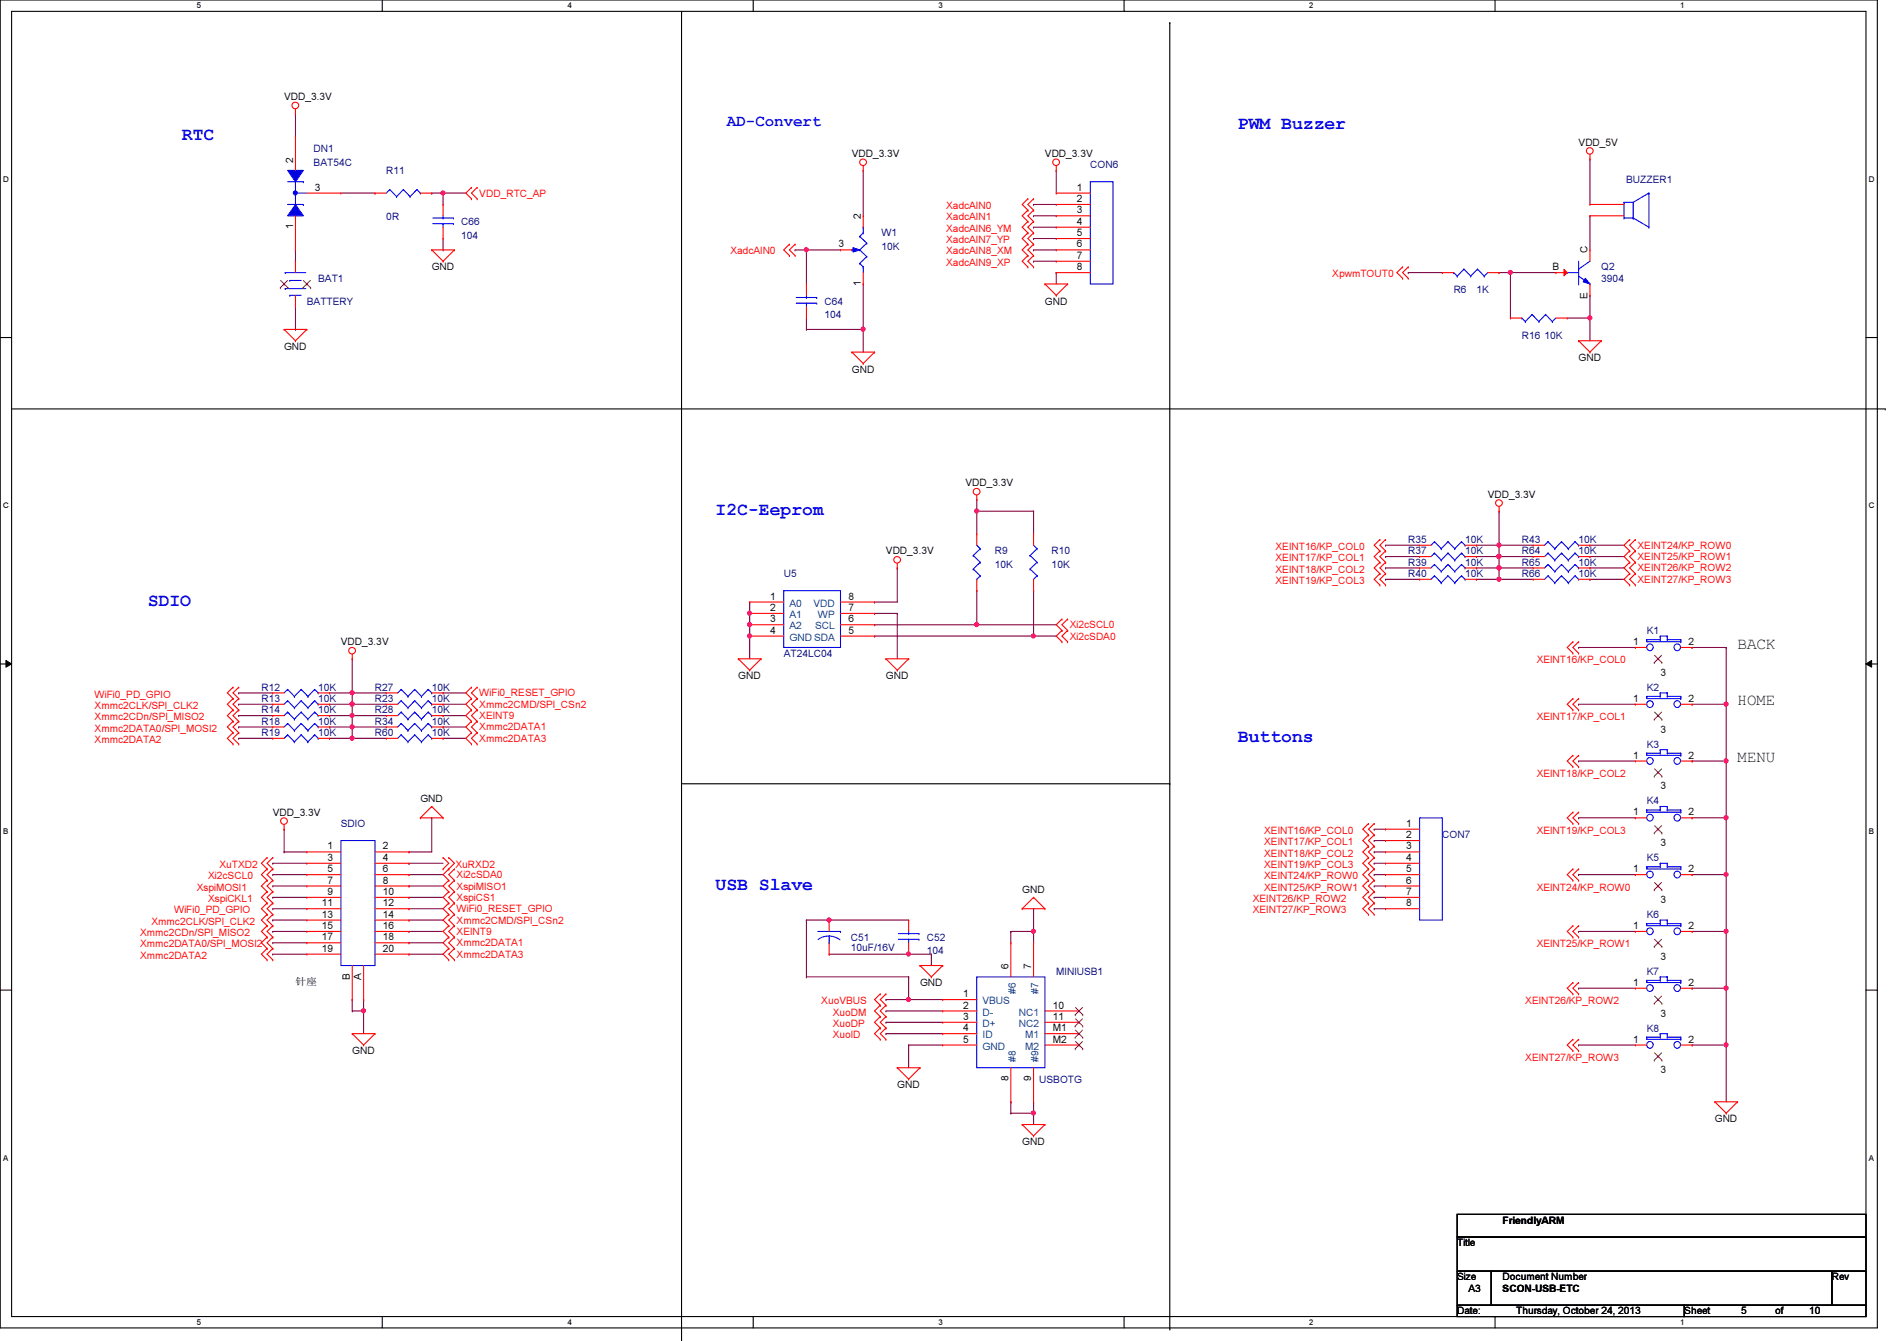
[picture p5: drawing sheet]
<svg xmlns="http://www.w3.org/2000/svg" width="297mm" height="210mm" viewBox="0 0 297 210" stroke-linecap="round" stroke-linejoin="round" font-family="sans-serif">
<defs><g id="words">
<g font-size="2.8" fill="#00f">
<text x="28.5" y="21.9">RTC</text>
<text x="193.8" y="20.2">PWM Buzzer</text>
<text x="112.1" y="80.6">I2C-Eeprom</text>
<text x="23.2" y="94.8">SDIO</text>
<text x="193.8" y="116.2">Buttons</text>
<text x="112.1" y="139.3">USB Slave</text>
</g>
<text font-size="2.5" fill="#00f" x="113.8" y="19.8">AD-Convert</text>
<g font-size="2.5">
<text x="272.1" y="101.5">BACK</text>
<text x="272.1" y="110.4">HOME</text>
<text x="272.1" y="119.3">MENU</text>
</g>
<g font-size="1.6">
<text x="44.5" y="15.7">VDD_3.3V</text>
<text x="247.2" y="22.8">VDD_5V</text>
<text x="45.9" y="25.4" transform="rotate(-90 45.9 25.4)">2</text>
<text x="49.3" y="29.8">3</text>
<text x="133.4" y="24.6">VDD_3.3V</text>
<text x="163.6" y="24.6">VDD_3.3V</text>
<text x="168.6" y="29.8">1</text>
<text x="45.9" y="35.9" transform="rotate(-90 45.9 35.9)">1</text>
<text x="134.8" y="34.3" transform="rotate(-90 134.8 34.3)">2</text>
<text x="168.6" y="31.6">2</text>
<text x="168.6" y="33.4">3</text>
<text x="168.6" y="35.2">4</text>
<text x="131.3" y="38.7">3</text>
<text x="168.6" y="37">5</text>
<text x="168.6" y="38.7">6</text>
<text x="168.6" y="40.5">7</text>
<text x="248.6" y="39.7" transform="rotate(-90 248.6 39.7)">C</text>
<text x="67.6" y="42.3">GND</text>
<text x="134.8" y="44.8" transform="rotate(-90 134.8 44.8)">1</text>
<text x="163.6" y="47.7">GND</text>
<text x="168.6" y="42.3">8</text>
<text x="243.1" y="42.3">B</text>
<text x="248.6" y="46.8" transform="rotate(-90 248.6 46.8)">E</text>
<text x="44.5" y="54.8">GND</text>
<text x="133.4" y="58.3">GND</text>
<text x="247.2" y="56.6">GND</text>
<text x="151.2" y="76.1">VDD_3.3V</text>
<text x="233" y="77.9">VDD_3.3V</text>
<text x="138.7" y="86.8">VDD_3.3V</text>
<text x="120.6" y="93.9">1</text>
<text x="120.6" y="95.6">2</text>
<text x="132.8" y="95.6">7</text>
<text x="132.8" y="93.9">8</text>
<text x="53.4" y="101">VDD_3.3V</text>
<text x="120.6" y="97.4">3</text>
<text x="120.6" y="99.2">4</text>
<text x="132.8" y="99.2">5</text>
<text x="132.8" y="97.4">6</text>
<text x="255.7" y="101">1</text>
<text x="264.4" y="101">2</text>
<text x="115.6" y="106.3">GND</text>
<text x="138.7" y="106.3">GND</text>
<text x="260" y="105.8">3</text>
<text x="255.7" y="109.9">1</text>
<text x="264.4" y="109.9">2</text>
<text x="255.7" y="118.7">1</text>
<text x="260" y="114.7">3</text>
<text x="264.4" y="118.7">2</text>
<text x="65.8" y="125.6">GND</text>
<text x="260" y="123.6">3</text>
<text x="42.7" y="127.7">VDD_3.3V</text>
<text x="220.2" y="129.4">1</text>
<text x="220.2" y="131.2">2</text>
<text x="255.7" y="127.6">1</text>
<text x="264.4" y="127.6">2</text>
<text x="51.3" y="133">1</text>
<text x="51.3" y="134.7">3</text>
<text x="51.3" y="136.5">5</text>
<text x="59.9" y="133">2</text>
<text x="59.9" y="134.7">4</text>
<text x="59.9" y="136.5">6</text>
<text x="220.2" y="133">3</text>
<text x="220.2" y="134.7">4</text>
<text x="220.2" y="136.5">5</text>
<text x="255.7" y="136.5">1</text>
<text x="260" y="132.5">3</text>
<text x="264.4" y="136.5">2</text>
<text x="50.4" y="141.9">11</text>
<text x="50.4" y="143.6">13</text>
<text x="51.3" y="138.3">7</text>
<text x="51.3" y="140.1">9</text>
<text x="59.9" y="138.3">8</text>
<text x="59.9" y="140.1">10</text>
<text x="59.9" y="141.9">12</text>
<text x="59.9" y="143.6">14</text>
<text x="160.1" y="139.8">GND</text>
<text x="220.2" y="138.3">6</text>
<text x="220.2" y="140.1">7</text>
<text x="220.2" y="141.9">8</text>
<text x="260" y="141.4">3</text>
<text x="50.4" y="145.4">15</text>
<text x="50.4" y="147.2">17</text>
<text x="50.4" y="149">19</text>
<text x="59.9" y="145.4">16</text>
<text x="59.9" y="147.2">18</text>
<text x="59.9" y="149">20</text>
<text x="255.7" y="145.4">1</text>
<text x="264.4" y="145.4">2</text>
<text x="46.3" y="154.1">针针</text>
<text x="54.8" y="153.5" transform="rotate(-90 54.8 153.5)">B</text>
<text x="56.6" y="153.5" transform="rotate(-90 56.6 153.5)">A</text>
<text x="144.1" y="154.3">GND</text>
<text x="157.9" y="151.7" transform="rotate(-90 157.9 151.7)">6</text>
<text x="161.5" y="151.7" transform="rotate(-90 161.5 151.7)">7</text>
<text x="255.7" y="154.3">1</text>
<text x="260" y="150.2">3</text>
<text x="264.4" y="154.3">2</text>
<text x="150.8" y="156.1">1</text>
<text x="150.8" y="157.9">2</text>
<text x="150.8" y="159.6">3</text>
<text x="150.8" y="161.4">4</text>
<text x="164.8" y="157.9">10</text>
<text x="164.8" y="159.6">11</text>
<text x="164.8" y="161.4">M1</text>
<text x="260" y="159.1">3</text>
<text x="55.2" y="165">GND</text>
<text x="150.8" y="163.2">5</text>
<text x="164.8" y="163.2">M2</text>
<text x="255.7" y="163.2">1</text>
<text x="264.4" y="163.2">2</text>
<text x="140.5" y="170.3">GND</text>
<text x="157.9" y="169.2" transform="rotate(-90 157.9 169.2)">8</text>
<text x="161.5" y="169.2" transform="rotate(-90 161.5 169.2)">9</text>
<text x="260" y="168">3</text>
<text x="160.1" y="179.2">GND</text>
<text x="268.5" y="175.7">GND</text>
<text x="235.3" y="191.6">FriendlyARM</text>
<text x="228.2" y="195.1">Title</text>
<text x="228.2" y="200.4">Size</text>
<text x="230" y="202.2">A3</text>
<text x="235.3" y="202.2">SCON-USB-ETC</text>
<text x="235.3" y="200.4">Document Number</text>
<text x="286.8" y="200.4">Rev</text>
<text x="228.2" y="205.7">Date:</text>
<text x="237.4" y="205.7">Thursday, October 24, 2013</text>
<text x="263.7" y="205.7">Sheet</text>
<text x="272.6" y="205.7">5</text>
<text x="278" y="205.7">of</text>
<text x="283.3" y="205.7">10</text>
</g>
<g font-size="1.6" fill="#000080">
<text x="49.1" y="23.8">DN1</text>
<text x="49.1" y="26">BAT54C</text>
<text x="60.5" y="27.2">R11</text>
<text x="170.7" y="26.3">CON6</text>
<text x="254.6" y="28.7">BUZZER1</text>
<text x="60.5" y="34.5">0R</text>
<text x="72.2" y="35.2">C66</text>
<text x="72.2" y="37.3">104</text>
<text x="138" y="37">W1</text>
<text x="138" y="39.1">10K</text>
<text x="48" y="47.7">BATTERY</text>
<text x="49.8" y="44.1">BAT1</text>
<text x="129.1" y="47.7">C64</text>
<text x="227.6" y="45.9">R6</text>
<text x="231.2" y="45.9">1K</text>
<text x="250.7" y="42.3">Q2</text>
<text x="250.7" y="44.1">3904</text>
<text x="129.1" y="49.8">104</text>
<text x="238.3" y="53">R16 10K</text>
<text x="155.8" y="86.8">R9</text>
<text x="155.8" y="88.9">10K</text>
<text x="164.7" y="86.8">R10</text>
<text x="164.7" y="88.9">10K</text>
<text x="220.5" y="86.8">R37</text>
<text x="220.5" y="88.6">R39</text>
<text x="220.5" y="85">R35</text>
<text x="229.4" y="86.8">10K</text>
<text x="229.4" y="88.6">10K</text>
<text x="229.4" y="85">10K</text>
<text x="238.3" y="88.6">R65</text>
<text x="238.3" y="85">R43</text>
<text x="238.3" y="86.8">R64</text>
<text x="247.2" y="88.6">10K</text>
<text x="247.2" y="85">10K</text>
<text x="247.2" y="86.8">10K</text>
<text x="122.7" y="90.3">U5</text>
<text x="220.5" y="90.3">R40</text>
<text x="229.4" y="90.3">10K</text>
<text x="238.3" y="90.3">R66</text>
<text x="247.2" y="90.3">10K</text>
<text x="257.8" y="99.2">K1</text>
<text x="122.7" y="102.8">AT24LC04</text>
<text x="40.9" y="108.1">R12</text>
<text x="40.9" y="113.5">R18</text>
<text x="40.9" y="111.7">R14</text>
<text x="40.9" y="109.9">R13</text>
<text x="49.8" y="108.1">10K</text>
<text x="49.8" y="113.5">10K</text>
<text x="49.8" y="111.7">10K</text>
<text x="49.8" y="109.9">10K</text>
<text x="58.7" y="113.5">R34</text>
<text x="58.7" y="111.7">R28</text>
<text x="58.7" y="108.1">R27</text>
<text x="58.7" y="109.9">R23</text>
<text x="67.6" y="113.5">10K</text>
<text x="67.6" y="111.7">10K</text>
<text x="67.6" y="108.1">10K</text>
<text x="67.6" y="109.9">10K</text>
<text x="257.8" y="108.1">K2</text>
<text x="40.9" y="115.2">R19</text>
<text x="49.8" y="115.2">10K</text>
<text x="58.7" y="115.2">R60</text>
<text x="67.6" y="115.2">10K</text>
<text x="257.8" y="117">K3</text>
<text x="257.8" y="125.9">K4</text>
<text x="53.4" y="129.5">SDIO</text>
<text x="225.8" y="131.2">CON7</text>
<text x="257.8" y="134.8">K5</text>
<text x="257.8" y="143.7">K6</text>
<text x="133.2" y="147.2">C51</text>
<text x="133.2" y="148.8">10uF/16V</text>
<text x="145.1" y="147.2">C52</text>
<text x="145.1" y="149.4">104</text>
<text x="165.4" y="152.6">MINIUSB1</text>
<text x="257.8" y="152.6">K7</text>
<text x="257.8" y="161.5">K8</text>
<text x="162.7" y="169.5">USBOTG</text>
</g>
<g font-size="1.6" fill="#f00">
<text x="75.1" y="30.8">VDD_RTC_AP</text>
<text x="148.2" y="32.7">XadcAIN0</text>
<text x="148.2" y="34.5">XadcAIN1</text>
<text x="114.4" y="39.8">XadcAIN0</text>
<text x="148.2" y="36.3">XadcAIN6_YM</text>
<text x="148.2" y="38.1">XadcAIN7_YP</text>
<text x="148.2" y="39.8">XadcAIN8_XM</text>
<text x="148.2" y="41.6">XadcAIN9_XP</text>
<text x="208.6" y="43.4">XpwmTOUT0</text>
<text x="199.7" y="86.1">XEINT16/KP_COL0</text>
<text x="199.7" y="87.8">XEINT17/KP_COL1</text>
<text x="199.7" y="89.6">XEINT18/KP_COL2</text>
<text x="256.4" y="85.9">XEINT24/KP_ROW0</text>
<text x="256.4" y="87.7">XEINT25/KP_ROW1</text>
<text x="256.4" y="89.5">XEINT26/KP_ROW2</text>
<text x="199.7" y="91.4">XEINT19/KP_COL3</text>
<text x="256.4" y="91.2">XEINT27/KP_ROW3</text>
<text x="167.5" y="98.3">Xi2cSCL0</text>
<text x="167.5" y="100.1">Xi2cSDA0</text>
<text x="240.6" y="103.8">XEINT16/KP_COL0</text>
<text x="14.8" y="109.2">WiFi0_PD_GPIO</text>
<text x="14.8" y="111">Xmmc2CLK/SPI_CLK2</text>
<text x="14.8" y="112.7">Xmmc2CDn/SPI_MISO2</text>
<text x="75.1" y="109">WiFi0_RESET_GPIO</text>
<text x="75.1" y="110.8">Xmmc2CMD/SPI_CSn2</text>
<text x="75.1" y="112.6">XEINT9</text>
<text x="240.6" y="112.7">XEINT17/KP_COL1</text>
<text x="14.8" y="114.5">Xmmc2DATA0/SPI_MOSI2</text>
<text x="14.8" y="116.3">Xmmc2DATA2</text>
<text x="75.1" y="114.3">Xmmc2DATA1</text>
<text x="75.1" y="116.1">Xmmc2DATA3</text>
<text x="240.6" y="121.6">XEINT18/KP_COL2</text>
<text x="197.9" y="130.5">XEINT16/KP_COL0</text>
<text x="240.6" y="130.5">XEINT19/KP_COL3</text>
<text x="32.6" y="137.6">Xi2cSCL0</text>
<text x="34.4" y="135.8">XuTXD2</text>
<text x="71.3" y="135.8">XuRXD2</text>
<text x="71.5" y="137.5">Xi2cSDA0</text>
<text x="197.9" y="132.3">XEINT17/KP_COL1</text>
<text x="197.9" y="135.8">XEINT19/KP_COL3</text>
<text x="197.9" y="137.6">XEINT24/KP_ROW0</text>
<text x="197.9" y="134.1">XEINT18/KP_COL2</text>
<text x="27.3" y="143">WiFi0_PD_GPIO</text>
<text x="30.8" y="139.4">XspiMOSI1</text>
<text x="32.6" y="141.2">XspiCKL1</text>
<text x="71.5" y="139.2">XspiMISO1</text>
<text x="71.5" y="141">XspiCS1</text>
<text x="71.5" y="142.8">WiFi0_RESET_GPIO</text>
<text x="196.2" y="141.2">XEINT26/KP_ROW2</text>
<text x="196.2" y="143">XEINT27/KP_ROW3</text>
<text x="197.9" y="139.4">XEINT25/KP_ROW1</text>
<text x="240.6" y="139.4">XEINT24/KP_ROW0</text>
<text x="21.9" y="146.5">Xmmc2CDn/SPI_MISO2</text>
<text x="21.9" y="148.3">Xmmc2DATA0/SPI_MOSI2</text>
<text x="23.7" y="144.7">Xmmc2CLK/SPI_CLK2</text>
<text x="71.5" y="144.6">Xmmc2CMD/SPI_CSn2</text>
<text x="71.5" y="146.3">XEINT9</text>
<text x="71.5" y="148.1">Xmmc2DATA1</text>
<text x="71.5" y="149.9">Xmmc2DATA3</text>
<text x="240.6" y="148.3">XEINT25/KP_ROW1</text>
<text x="21.9" y="150.1">Xmmc2DATA2</text>
<text x="128.6" y="157.2">XuoVBUS</text>
<text x="130.4" y="159">XuoDM</text>
<text x="130.4" y="160.7">XuoDP</text>
<text x="238.8" y="157.2">XEINT26/KP_ROW2</text>
<text x="130.4" y="162.5">XuoID</text>
<text x="238.8" y="166.1">XEINT27/KP_ROW3</text>
</g>
<g font-size="1.6" fill="#004080">
<text x="123.6" y="95">A0</text>
<text x="127.4" y="95">VDD</text>
<text x="123.6" y="96.7">A1</text>
<text x="123.6" y="98.5">A2</text>
<text x="123.6" y="100.3">GND SDA</text>
<text x="127.6" y="98.5">SCL</text>
<text x="128.1" y="96.7">WP</text>
<text x="159" y="155.6" transform="rotate(-90 159 155.6)">#6</text>
<text x="162.6" y="155.6" transform="rotate(-90 162.6 155.6)">#7</text>
<text x="153.8" y="157.2">VBUS</text>
<text x="153.8" y="159">D-</text>
<text x="153.8" y="160.7">D+</text>
<text x="159.6" y="159">NC1</text>
<text x="159.6" y="160.7">NC2</text>
<text x="153.8" y="162.5">ID</text>
<text x="153.8" y="164.3">GND</text>
<text x="159" y="166.2" transform="rotate(-90 159 166.2)">#8</text>
<text x="160.5" y="162.5">M1</text>
<text x="160.5" y="164.3">M2</text>
<text x="162.6" y="166.2" transform="rotate(-90 162.6 166.2)">#9</text>
</g>
<g font-size="1.3">
<text x="30.8" y="1.3">5</text>
<text x="88.9" y="1.3">4</text>
<text x="146.9" y="1.3">3</text>
<text x="205" y="1.3">2</text>
<text x="263.1" y="1.3">1</text>
<text x=".5" y="28.4">D</text>
<text x="292.6" y="28.4">D</text>
<text x=".5" y="79.5">C</text>
<text x="292.6" y="79.5">C</text>
<text x=".5" y="130.6">B</text>
<text x="292.6" y="130.6">B</text>
<text x=".5" y="181.7">A</text>
<text x="292.6" y="181.7">A</text>
<text x="30.8" y="207.4">5</text>
<text x="88.9" y="207.4">4</text>
<text x="146.9" y="207.4">3</text>
<text x="205" y="207.4">2</text>
<text x="263.1" y="207.4">1</text>
</g>
</g></defs>
<path d="M0 0h294v207.9h-294zM1.8 1.8h290.4v204.3h-290.4z" fill="none" stroke="#000" stroke-width=".17"/>
<g fill="#fff">
<path d="M30.8 .2h.7v1.4h-.7z"/>
<path d="M30.8 206.2h.7v1.4h-.7z"/>
</g>
<path d="M59.9 0v1.8M59.9 206.1v1.8" fill="none" stroke="#000" stroke-width=".17"/>
<g fill="#fff">
<path d="M88.9 .2h.6v1.4h-.6z"/>
<path d="M88.9 206.2h.6v1.4h-.6z"/>
</g>
<path d="M117.9 0v1.8M117.9 206.1v1.8" fill="none" stroke="#000" stroke-width=".17"/>
<g fill="#fff">
<path d="M146.9 .2h.7v1.4h-.7z"/>
<path d="M146.9 206.2h.7v1.4h-.7z"/>
</g>
<path d="M176 0v1.8M176 206.1v1.8" fill="none" stroke="#000" stroke-width=".17"/>
<g fill="#fff">
<path d="M205 .2h.7v1.4h-.7z"/>
<path d="M205 206.2h.7v1.4h-.7z"/>
</g>
<path d="M234.1 0v1.8M234.1 206.1v1.8" fill="none" stroke="#000" stroke-width=".17"/>
<g fill="#fff">
<path d="M263.1 .2h.7v1.4h-.7z"/>
<path d="M263.1 206.2h.7v1.4h-.7z"/>
<path d="M.5 27.3h.9v1.4h-.9z"/>
<path d="M292.6 27.3h.9v1.4h-.9z"/>
<path d="M.5 78.4h.9v1.4h-.9z"/>
<path d="M292.6 78.4h.9v1.4h-.9z"/>
</g>
<path d="M0 52.8h1.8M292.2 52.8h1.8" fill="none" stroke="#000" stroke-width=".17"/>
<g fill="#fff">
<path d="M.5 129.5h.8v1.4h-.8z"/>
<path d="M292.6 129.5h.9v1.4h-.9z"/>
</g>
<path d="M0 103.9h1.8M292.2 103.9h1.8" fill="none" stroke="#000" stroke-width=".17"/>
<path d="M.9 103.4l.9 .5-.9 .5zM292.2 103.9l.9-.5v1z" fill="#000"/>
<path d="M.9 103.4l.9 .5-.9 .5zM292.2 103.9l.9-.5v1z" fill="none" stroke="#000" stroke-width=".16"/>
<g fill="#fff">
<path d="M.5 180.5h.8v1.4h-.8z"/>
<path d="M292.6 180.5h.9v1.4h-.9z"/>
</g>
<path d="M106.7 1.8h.1M106.7 1.8v208M183.2 3.6h.1M183.2 3.6v204.4M1.8 64h293.4M295.2 64h.1M106.7 122.7h76.5M183.2 122.7h.1M0 155h1.8M292.2 155h1.8M106.7 209.8h.1M183.2 208h.1" fill="none" stroke="#000" stroke-width=".17"/>
<path d="M135.2 26.7h.1M135.2 26.7v7.1M135.2 51.6h.1M135.2 51.6v3.5" fill="none" stroke="#800040" stroke-width=".17"/>
<circle cx="135.1" cy="51.5" r=".32" fill="#f0f"/>
<circle cx="135.1" cy="51.5" r=".32" fill="none" stroke="#f0f" stroke-width=".17"/>
<path d="M126.3 39.1h.1M126.3 39.1h5.3" fill="none" stroke="#800040" stroke-width=".17"/>
<circle cx="126.3" cy="39.1" r=".32" fill="#f0f"/>
<circle cx="126.3" cy="39.1" r=".32" fill="none" stroke="#f0f" stroke-width=".17"/>
<path d="M236.5 42.7h.1M236.5 42.7h7.1" fill="none" stroke="#800040" stroke-width=".17"/>
<circle cx="236.5" cy="42.6" r=".32" fill="#f0f"/>
<circle cx="236.5" cy="42.6" r=".32" fill="none" stroke="#f0f" stroke-width=".17"/>
<path d="M220.5 42.7h.1M220.5 42.7h5.3M249 49.8h.1M249 49.8v3.5" fill="none" stroke="#800040" stroke-width=".17"/>
<circle cx="248.9" cy="49.8" r=".32" fill="#f0f"/>
<circle cx="248.9" cy="49.8" r=".32" fill="none" stroke="#f0f" stroke-width=".17"/>
<path d="M152.9 80h.1M152.9 80v3.6M152.9 80h8.9" fill="none" stroke="#800040" stroke-width=".17"/>
<circle cx="152.9" cy="80" r=".32" fill="#f0f"/>
<circle cx="152.9" cy="80" r=".32" fill="none" stroke="#f0f" stroke-width=".17"/>
<path d="M117.4 94.2h.1M117.4 99.6h.1M117.4 94.2v1.8M117.4 99.6v3.5M136.9 94.2h.1M140.5 88.9h.1M140.5 88.9v5.3h-3.6M161.8 80h.1M161.8 80v3.6" fill="none" stroke="#800040" stroke-width=".17"/>
<circle cx="117.4" cy="99.5" r=".32" fill="#f0f"/>
<circle cx="117.4" cy="99.5" r=".32" fill="none" stroke="#f0f" stroke-width=".17"/>
<path d="M152.9 97.8h.1M152.9 92.5h.1M152.9 97.8h12.5M152.9 92.5v5.3" fill="none" stroke="#800040" stroke-width=".17"/>
<circle cx="152.9" cy="97.8" r=".32" fill="#f0f"/>
<circle cx="152.9" cy="97.8" r=".32" fill="none" stroke="#f0f" stroke-width=".17"/>
<path d="M161.8 99.6h.1M161.8 99.6h3.6" fill="none" stroke="#800040" stroke-width=".17"/>
<circle cx="161.8" cy="99.5" r=".32" fill="#f0f"/>
<circle cx="161.8" cy="99.5" r=".32" fill="none" stroke="#f0f" stroke-width=".17"/>
<path d="M152.9 78.2h.1M152.9 78.2v1.8M117.4 97.8h.1M117.4 97.8v1.8M136.9 96h.1M136.9 99.6h.1M136.9 96h3.6M140.5 96h.1M140.5 96v7.1M161.8 92.5h.1M161.8 92.5v7.1h-24.9" fill="none" stroke="#800040" stroke-width=".17"/>
<circle cx="117.4" cy="97.8" r=".32" fill="#f0f"/>
<circle cx="117.4" cy="97.8" r=".32" fill="none" stroke="#f0f" stroke-width=".17"/>
<path d="M69.4 30.2h.1M69.4 30.2h3.5M46.3 51.6h.1M46.3 48v3.6M158.3 174.2h.1M158.3 174.2h3.5" fill="none" stroke="#800040" stroke-width=".17"/>
<circle cx="161.8" cy="174.2" r=".32" fill="#f0f"/>
<circle cx="161.8" cy="174.2" r=".32" fill="none" stroke="#f0f" stroke-width=".17"/>
<path d="M161.8 145.8h.1M161.8 145.8v1.8M161.8 174.2h.1M161.8 174.2v1.8" fill="none" stroke="#800040" stroke-width=".17"/>
<circle cx="161.8" cy="145.8" r=".32" fill="#f0f"/>
<circle cx="161.8" cy="145.8" r=".32" fill="none" stroke="#f0f" stroke-width=".17"/>
<path d="M142.3 156.5h.1M142.3 156.5h5.3M158.3 145.8h.1M158.3 145.8v1.8M158.3 145.8h3.5" fill="none" stroke="#800040" stroke-width=".17"/>
<circle cx="142.3" cy="156.4" r=".32" fill="#f0f"/>
<circle cx="142.3" cy="156.4" r=".32" fill="none" stroke="#f0f" stroke-width=".17"/>
<path d="M126.3 152.9h.1M126.3 144h.1M126.3 152.9h16M126.3 144v8.9M129.8 144h.1M129.8 144h12.5M138.7 156.5h.1M142.3 152.9h.1M142.3 152.9v3.6h-3.6" fill="none" stroke="#800040" stroke-width=".17"/>
<circle cx="129.8" cy="144" r=".32" fill="#f0f"/>
<circle cx="129.8" cy="144" r=".32" fill="none" stroke="#f0f" stroke-width=".17"/>
<path d="M142.3 149.4h.1M142.3 149.4h3.5" fill="none" stroke="#800040" stroke-width=".17"/>
<circle cx="142.3" cy="149.3" r=".32" fill="#f0f"/>
<circle cx="142.3" cy="149.3" r=".32" fill="none" stroke="#f0f" stroke-width=".17"/>
<g fill="none" stroke="#800040" stroke-width=".17">
<path d="M55.2 108.5h.1M55.2 108.5v1.7M126.3 144h.1M126.3 144h3.5M129.8 149.4h.1M129.8 149.4h12.5M138.7 158.2h.1M138.7 158.2h8.9M145.8 149.4h.1M145.8 149.4v1.7M138.7 160h.1M138.7 161.8h.1"/>
<path d="M138.7 160h8.9M138.7 161.8h8.9M142.3 163.6h.1M142.3 163.6h5.3M142.3 163.6v3.5"/>
</g>
<circle cx="55.1" cy="110.2" r=".32" fill="#f0f"/>
<circle cx="55.1" cy="110.2" r=".32" fill="none" stroke="#f0f" stroke-width=".17"/>
<circle cx="55.1" cy="108.4" r=".32" fill="#f0f"/>
<circle cx="55.1" cy="108.4" r=".32" fill="none" stroke="#f0f" stroke-width=".17"/>
<path d="M51.6 115.6h.1M51.6 110.2h.1M51.6 110.2h3.6M55.2 108.5h.1M55.2 112h.1M55.2 113.8h.1M55.2 113.8v1.8h-3.6M55.2 108.5h5.3M55.2 112h5.3M55.2 113.8h5.3" fill="none" stroke="#800040" stroke-width=".17"/>
<circle cx="55.1" cy="113.8" r=".32" fill="#f0f"/>
<circle cx="55.1" cy="113.8" r=".32" fill="none" stroke="#f0f" stroke-width=".17"/>
<path d="M55.2 110.2h.1M55.2 115.6h.1M55.2 110.2h5.3M55.2 115.6h5.3" fill="none" stroke="#800040" stroke-width=".17"/>
<circle cx="55.1" cy="115.5" r=".32" fill="#f0f"/>
<circle cx="55.1" cy="115.5" r=".32" fill="none" stroke="#f0f" stroke-width=".17"/>
<path d="M55.2 110.2h.1M55.2 110.2v1.8M69.4 108.5h.1M69.4 110.2h.1M69.4 112h.1M69.4 113.8h.1M69.4 115.6h.1M69.4 108.5h3.5M69.4 110.2h3.5M69.4 112h3.5M69.4 113.8h3.5M69.4 115.6h3.5" fill="none" stroke="#800040" stroke-width=".17"/>
<circle cx="55.1" cy="110.2" r=".32" fill="#f0f"/>
<circle cx="55.1" cy="110.2" r=".32" fill="none" stroke="#f0f" stroke-width=".17"/>
<path d="M51.6 112h.1M51.6 112h3.6M55.2 112h.1M55.2 112v1.8" fill="none" stroke="#800040" stroke-width=".17"/>
<circle cx="55.1" cy="112" r=".32" fill="#f0f"/>
<circle cx="55.1" cy="112" r=".32" fill="none" stroke="#f0f" stroke-width=".17"/>
<g fill="none" stroke="#800040" stroke-width=".17">
<path d="M234.7 85.3h.1M234.7 87.1h.1M234.7 85.3h5.4M234.7 87.1h5.4M37.4 108.5h.1M37.4 110.2h.1M37.4 112h.1M37.4 113.8h.1M37.4 115.6h.1M37.4 113.8h5.3M37.4 108.5h5.3M37.4 110.2h5.3"/>
<path d="M37.4 112h5.3M37.4 115.6h5.3M51.6 113.8h.1M51.6 113.8h3.6M42.7 136.9h.1M42.7 138.7h.1M42.7 136.9h5.3M42.7 138.7h5.3M44.5 133.3h.1M44.5 129.8h.1M44.5 133.3h3.5M44.5 129.8v3.5"/>
<path d="M64 133.3h.1M64 136.9h.1M64 138.7h.1M64 136.9h5.4M64 138.7h5.4M67.6 128h.1M67.6 128v5.3h-3.6M215.2 129.8h.1M215.2 131.6h.1M215.2 133.3h.1M215.2 135.1h.1M215.2 136.9h.1"/>
<path d="M215.2 138.7h.1M215.2 133.3h1.8M215.2 136.9h1.8M215.2 138.7h1.8M215.2 129.8h1.8M215.2 131.6h1.8M215.2 135.1h1.8M42.7 140.5h.1M42.7 142.2h.1M42.7 144h.1M42.7 145.8h.1M42.7 147.6h.1"/>
<path d="M42.7 149.4h.1M42.7 140.5h5.3M42.7 142.2h5.3M42.7 144h5.3M42.7 145.8h5.3M42.7 147.6h5.3M42.7 149.4h5.3M64 140.5h.1M64 142.2h.1M64 144h.1M64 145.8h.1M64 147.6h.1"/>
<path d="M64 149.4h.1M64 140.5h5.4M64 142.2h5.4M64 144h5.4M64 145.8h5.4M64 147.6h5.4M64 149.4h5.4M215.2 140.5h.1M215.2 142.2h.1M215.2 140.5h1.8M215.2 142.2h1.8"/>
</g>
<circle cx="234.7" cy="87.1" r=".32" fill="#f0f"/>
<circle cx="234.7" cy="87.1" r=".32" fill="none" stroke="#f0f" stroke-width=".17"/>
<path d="M231.2 88.9h.1M234.7 90.7h.1M234.7 87.1h.1M234.7 87.1v1.8h-3.5M234.7 90.7h5.4" fill="none" stroke="#800040" stroke-width=".17"/>
<circle cx="234.7" cy="88.9" r=".32" fill="#f0f"/>
<circle cx="234.7" cy="88.9" r=".32" fill="none" stroke="#f0f" stroke-width=".17"/>
<path d="M234.7 88.9h.1M234.7 88.9h5.4M234.7 88.9v1.8" fill="none" stroke="#800040" stroke-width=".17"/>
<circle cx="234.7" cy="90.7" r=".32" fill="#f0f"/>
<circle cx="234.7" cy="90.7" r=".32" fill="none" stroke="#f0f" stroke-width=".17"/>
<circle cx="234.7" cy="88.9" r=".32" fill="#f0f"/>
<circle cx="234.7" cy="88.9" r=".32" fill="none" stroke="#f0f" stroke-width=".17"/>
<path d="M234.7 85.3h.1M234.7 85.3v1.8" fill="none" stroke="#800040" stroke-width=".17"/>
<circle cx="234.7" cy="87.1" r=".32" fill="#f0f"/>
<circle cx="234.7" cy="87.1" r=".32" fill="none" stroke="#f0f" stroke-width=".17"/>
<circle cx="234.7" cy="85.3" r=".32" fill="#f0f"/>
<circle cx="234.7" cy="85.3" r=".32" fill="none" stroke="#f0f" stroke-width=".17"/>
<g fill="none" stroke="#800040" stroke-width=".17">
<path d="M117.4 96h.1M117.4 96v1.8M217 85.3h.1M217 87.1h.1M217 88.9h.1M217 90.7h.1M217 87.1h5.3M217 85.3h5.3M217 88.9h5.3M217 90.7h5.3M231.2 87.1h.1M231.2 85.3h.1"/>
<path d="M231.2 90.7h.1M231.2 87.1h3.5M231.2 90.7h3.5M234.7 80h.1M234.7 80v5.3h-3.5M249 85.3h.1M249 87.1h.1M249 88.9h.1M249 90.7h.1M249 87.1h5.3M249 85.3h5.3M249 88.9h5.3"/>
<path d="M249 90.7h5.3M51.6 108.5h.1M55.2 103.1h.1M55.2 103.1v5.4h-3.6"/>
</g>
<circle cx="117.4" cy="96" r=".32" fill="#f0f"/>
<circle cx="117.4" cy="96" r=".32" fill="none" stroke="#f0f" stroke-width=".17"/>
<path d="M136.9 97.8h.1M136.9 97.8h16M56.9 158.2h.1M56.9 158.2v3.6M161.8 142.2h.1M161.8 142.2v3.6M158.3 172.5h.1M158.3 172.5v1.7M161.8 172.5h.1M161.8 172.5v1.7" fill="none" stroke="#800040" stroke-width=".17"/>
<circle cx="56.9" cy="158.2" r=".32" fill="#f0f"/>
<circle cx="56.9" cy="158.2" r=".32" fill="none" stroke="#f0f" stroke-width=".17"/>
<path d="M265 163.6h.1M265 163.6h5.3" fill="none" stroke="#800040" stroke-width=".17"/>
<circle cx="270.3" cy="163.5" r=".32" fill="#f0f"/>
<circle cx="270.3" cy="163.5" r=".32" fill="none" stroke="#f0f" stroke-width=".17"/>
<path d="M265 101.3h.1M265 110.2h.1M265 101.3h5.3M265 110.2h5.3M270.3 110.2h.1M270.3 110.2v8.9M270.3 163.6h.1M270.3 163.6v8.9" fill="none" stroke="#800040" stroke-width=".17"/>
<circle cx="270.3" cy="110.2" r=".32" fill="#f0f"/>
<circle cx="270.3" cy="110.2" r=".32" fill="none" stroke="#f0f" stroke-width=".17"/>
<path d="M265 119.1h.1M265 119.1h5.3M270.3 119.1h.1M270.3 119.1v8.9" fill="none" stroke="#800040" stroke-width=".17"/>
<circle cx="270.3" cy="119.1" r=".32" fill="#f0f"/>
<circle cx="270.3" cy="119.1" r=".32" fill="none" stroke="#f0f" stroke-width=".17"/>
<path d="M265 128h.1M265 136.9h.1M265 128h5.3M265 136.9h5.3M270.3 136.9h.1M270.3 136.9v8.9" fill="none" stroke="#800040" stroke-width=".17"/>
<circle cx="270.3" cy="136.9" r=".32" fill="#f0f"/>
<circle cx="270.3" cy="136.9" r=".32" fill="none" stroke="#f0f" stroke-width=".17"/>
<g fill="none" stroke="#800040" stroke-width=".17">
<path d="M247.2 101.3h.1M247.2 110.2h.1M247.2 119.1h.1M247.2 101.3h8.9M247.2 110.2h8.9M247.2 119.1h8.9M270.3 101.3h.1M270.3 101.3v8.9M247.2 128h.1M247.2 136.9h.1M247.2 128h8.9M247.2 136.9h8.9"/>
<path d="M270.3 128h.1M270.3 128v8.9M247.2 145.8h.1M247.2 154.7h.1M247.2 145.8h8.9M247.2 154.7h8.9M265 145.8h.1M265 154.7h.1M265 145.8h5.3M265 154.7h5.3M247.2 163.6h.1M247.2 163.6h8.9"/>
</g>
<circle cx="270.3" cy="128" r=".32" fill="#f0f"/>
<circle cx="270.3" cy="128" r=".32" fill="none" stroke="#f0f" stroke-width=".17"/>
<path d="M270.3 145.8h.1M270.3 145.8v8.9" fill="none" stroke="#800040" stroke-width=".17"/>
<circle cx="270.3" cy="145.8" r=".32" fill="#f0f"/>
<circle cx="270.3" cy="145.8" r=".32" fill="none" stroke="#f0f" stroke-width=".17"/>
<g fill="none" stroke="#800040" stroke-width=".17">
<path d="M161.8 35.6h.1M161.8 37.3h.1M161.8 39.1h.1M161.8 32h.1M161.8 33.8h.1M161.8 35.6h3.6M161.8 37.3h3.6M161.8 39.1h3.6M161.8 32h3.6M161.8 33.8h3.6M165.4 26.7h.1M165.4 26.7v3.5"/>
<path d="M161.8 40.9h.1M161.8 40.9h3.6M165.4 42.7h.1M165.4 42.7v1.7M270.3 154.7h.1M270.3 154.7v8.9"/>
</g>
<circle cx="270.3" cy="154.7" r=".32" fill="#f0f"/>
<circle cx="270.3" cy="154.7" r=".32" fill="none" stroke="#f0f" stroke-width=".17"/>
<g fill="none" stroke="#800040" stroke-width=".17">
<path d="M46.3 17.8h.1M46.3 17.8v3.5M46.3 39.1v1.8M53.4 30.2h5.3M58.7 30.2h.1M69.4 30.2h.1M69.4 30.2v1.8M124.5 39.1h.1M124.5 39.1h1.8M126.3 39.1h.1M126.3 39.1v5.3M249 24.9h.1"/>
<path d="M249 33.8h.1M249 24.9v7.1M249 33.8v5.3M46.3 40.9h.1M126.3 51.6h.1M126.3 49.8v1.8M126.3 51.6h8.9M135.2 51.6h.1M135.2 44.4h.1M135.2 44.4v7.2M234.7 42.7h.1M234.7 42.7h1.8"/>
<path d="M236.5 42.7h.1M236.5 42.7v7.1M245.4 49.8h3.6M249 49.8h.1M249 46.2h.1M249 46.2v3.6M42.7 135.1h.1M42.7 135.1h5.3M64 135.1h.1M64 135.1h5.4M55.2 156.5h.1M55.2 158.2h.1"/>
<path d="M55.2 156.5v1.7M56.9 156.5h.1M56.9 156.5v1.7h-1.7"/>
</g>
<circle cx="69.4" cy="30.2" r=".32" fill="#f0f"/>
<circle cx="69.4" cy="30.2" r=".32" fill="none" stroke="#f0f" stroke-width=".17"/>
<path d="M67.6 30.2h.1M67.6 30.2h1.8M69.4 39.1h.1M69.4 37.3v1.8" fill="none" stroke="#800040" stroke-width=".17"/>
<g fill="none" stroke="#f00" stroke-width=".17">
<path d="M46.3 17.8h.1M46.3 17.1v.7M58.7 30.2h.1M58.7 30.2h1.8M65.8 30.2h1.8M67.6 39.1h.1M67.6 30.2h.1M67.6 39.1h3.6M67.6 39.1l1.8 1.8M69.4 32h.1M69.4 37.3h.1M69.4 32v1.8"/>
<path d="M69.4 35.6v1.7M71.2 39.1h.1M71.2 39.1l-1.8 1.8M73.8 29.3h.1M73.8 31.1h.1M73.8 29.3l-.9 .9 .9 .9M74.7 31.1h.1M74.7 29.3h.1M74.7 29.3l-.9 .9 .9 .9M123.6 38.2h.1M123.6 38.2l-.9 .9 .9 .9M124.5 38.2h.1"/>
<path d="M124.5 38.2l-.9 .9 .9 .9M135.2 26.7h.1M135.2 26v.7M160.9 31.1h.1M160.9 32.9h.1M160.9 34.7h.1M160.9 36.4h.1M160.9 38.2h.1M160.9 31.1l-.8 .9 .8 .9M160.9 32.9l-.8 .9 .8 .9M160.9 34.7l-.8 .9 .8 .8M160.9 36.4l-.8 .9 .8 .9"/>
<path d="M160.9 38.2l-.8 .9 .8 .9M161.8 31.1h.1M161.8 32.9h.1M161.8 34.7h.1M161.8 36.4h.1M161.8 38.2h.1M161.8 31.1l-.9 .9 .9 .9M161.8 32.9l-.9 .9 .9 .9M161.8 34.7l-.9 .9 .9 .8M161.8 36.4l-.9 .9 .9 .9M161.8 38.2l-.9 .9 .9 .9M165.4 26.7h.1"/>
<path d="M165.4 30.2h.1M165.4 32h.1M165.4 33.8h.1M165.4 35.6h.1M165.4 37.3h.1M165.4 39.1h.1M165.4 26v.7M165.4 39.1h5.3M165.4 32h5.3M165.4 33.8h5.3M165.4 30.2h5.3M165.4 35.6h5.3"/>
<path d="M165.4 37.3h5.3M249 24.9h.1M249 32h.1M249 33.8h.1M249 24.2v.7M249 32h5.3M249 33.8h5.3M44.5 51.6h.1M44.5 44.4h.1M44.5 51.6h3.5M44.5 51.6l1.8 1.7M46.3 53.3h.1"/>
<path d="M46.3 40.9h.1M46.3 48h.1M46.3 40.9v1.8M46.3 46.2v1.8M48 51.6h.1M48 44.4h.1M48 51.6l-1.7 1.7M69.4 40.9h.1M123.6 40h.1M124.5 40h.1M133.4 55.1h.1M133.4 55.1h3.5"/>
<path d="M133.4 55.1l1.8 1.8M135.2 56.9h.1M136.9 55.1h.1M136.9 55.1l-1.7 1.8M160.9 40h.1M160.9 41.8h.1M160.9 40l-.8 .9 .8 .9M161.8 40h.1M161.8 41.8h.1M161.8 40l-.9 .9 .9 .9M163.6 44.4h.1M163.6 44.4h3.6"/>
<path d="M163.6 44.4l1.8 1.8M165.4 46.2h.1M165.4 40.9h.1M165.4 42.7h.1M165.4 40.9h5.3M165.4 42.7h5.3M167.2 44.4h.1M167.2 44.4l-1.8 1.8M219.6 41.8h.1M219.6 43.6h.1M219.6 41.8l-.9 .9 .9 .9M220.5 41.8h.1"/>
<path d="M220.5 43.6h.1M220.5 41.8l-.9 .9 .9 .9M236.5 49.8h.1M236.5 49.8h1.8M243.6 49.8h1.8M245.4 49.8h.1M247.2 53.3h.1M247.2 53.3h3.5M247.2 53.3l1.8 1.8M249 55.1h.1M250.7 53.3h.1M250.7 53.3l-1.7 1.8"/>
<path d="M152.9 78.2h.1M152.9 77.5v.7M234.7 79.3v.7M140.5 88.9h.1M140.5 88.2v.7M152.9 83.6h.1M152.9 92.5h.1M152.9 83.6v1.7M152.9 90.7v1.8M166.3 96.9h.1M166.3 98.7h.1M166.3 96.9l-.9 .9 .9 .9"/>
<path d="M166.3 98.7l-.9 .9 .9 .9M167.2 98.7h.1M167.2 96.9h.1M167.2 96.9l-.9 .9 .9 .9M167.2 98.7l-.9 .9 .9 .9M216.1 84.5h.1M216.1 86.2h.1M216.1 88h.1M216.1 89.8h.1M216.1 91.6h.1M216.1 86.2l-.9 .9 .9 .9M216.1 88l-.9 .9 .9 .9"/>
<path d="M216.1 84.5l-.9 .8 .9 .9M216.1 89.8l-.9 .9 .9 .9M217 84.5h.1M217 86.2h.1M217 88h.1M217 89.8h.1M217 91.6h.1M217 84.5l-.9 .8 .9 .9M217 86.2l-.9 .9 .9 .9M217 88l-.9 .9 .9 .9M217 89.8l-.9 .9 .9 .9M222.3 87.1h.1"/>
<path d="M222.3 87.1h1.8M229.4 87.1h1.8M231.2 87.1h.1M234.7 80h.1M240.1 88.9h.1M240.1 85.3h.1M240.1 88.9h1.7M240.1 85.3h1.7M247.2 88.9h1.8M247.2 85.3h1.8M249 88.9h.1M249 85.3h.1"/>
<path d="M255.2 84.5h.1M255.2 86.2h.1M255.2 88h.1M255.2 89.8h.1M255.2 91.6h.1M255.2 88l-.9 .9 .9 .9M255.2 89.8l-.9 .9 .9 .9M255.2 84.5l-.9 .8 .9 .9M255.2 86.2l-.9 .9 .9 .9M256.1 86.2h.1M256.1 84.5h.1M256.1 88h.1"/>
<path d="M256.1 89.8h.1M256.1 91.6h.1M256.1 88l-.9 .9 .9 .9M256.1 89.8l-.9 .9 .9 .9M256.1 84.5l-.9 .8 .9 .9M256.1 86.2l-.9 .9 .9 .9M36.5 107.6h.1M36.5 109.3h.1M36.5 111.1h.1M36.5 112.9h.1M36.5 114.7h.1M36.5 116.5h.1"/>
<path d="M36.5 107.6l-.9 .9 .9 .8M36.5 109.3l-.9 .9 .9 .9M36.5 111.1l-.9 .9 .9 .9M36.5 112.9l-.9 .9 .9 .9M36.5 114.7l-.9 .9 .9 .9M37.4 107.6h.1M37.4 109.3h.1M37.4 111.1h.1M37.4 112.9h.1M37.4 114.7h.1M37.4 116.5h.1M37.4 107.6l-.9 .9 .9 .8"/>
<path d="M37.4 109.3l-.9 .9 .9 .9M37.4 111.1l-.9 .9 .9 .9M37.4 112.9l-.9 .9 .9 .9M37.4 114.7l-.9 .9 .9 .9M42.7 108.5h.1M42.7 115.6h.1M42.7 108.5h1.8M42.7 115.6h1.8M49.8 108.5h1.8M49.8 115.6h1.8M51.6 108.5h.1M51.6 115.6h.1"/>
<path d="M55.2 103.1h.1M55.2 102.4v.7M60.5 113.8h.1M60.5 113.8h1.8M67.6 113.8h1.8M69.4 113.8h.1M73.8 107.6h.1M73.8 109.3h.1M73.8 111.1h.1M73.8 112.9h.1M73.8 114.7h.1M73.8 116.5h.1"/>
<path d="M73.8 107.6l-.9 .9 .9 .8M73.8 109.3l-.9 .9 .9 .9M73.8 111.1l-.9 .9 .9 .9M73.8 112.9l-.9 .9 .9 .9M73.8 114.7l-.9 .9 .9 .9M74.7 109.3h.1M74.7 107.6h.1M74.7 111.1h.1M74.7 112.9h.1M74.7 114.7h.1M74.7 116.5h.1M74.7 107.6l-.9 .9 .9 .8"/>
<path d="M74.7 109.3l-.9 .9 .9 .9M74.7 111.1l-.9 .9 .9 .9M74.7 112.9l-.9 .9 .9 .9M74.7 114.7l-.9 .9 .9 .9M115.6 103.1h.1M115.6 103.1h3.6M115.6 103.1l1.8 1.8M117.4 104.9h.1M119.2 103.1h.1M119.2 103.1l-1.8 1.8M138.7 103.1h.1M138.7 103.1h3.6"/>
<path d="M138.7 103.1l1.8 1.8M140.5 104.9h.1M142.3 103.1h.1M142.3 103.1l-1.8 1.8M166.3 100.5h.1M167.2 100.5h.1M246.3 100.5h.1M246.3 102.2h.1M246.3 109.3h.1M246.3 111.1h.1M246.3 118.2h.1M246.3 100.5l-.9 .8 .9 .9"/>
<path d="M246.3 109.3l-.9 .9 .9 .9M246.3 118.2l-.9 .9 .9 .9M247.2 100.5h.1M247.2 102.2h.1M247.2 109.3h.1M247.2 111.1h.1M247.2 118.2h.1M247.2 100.5l-.9 .8 .9 .9M247.2 109.3l-.9 .9 .9 .9M247.2 118.2l-.9 .9 .9 .9M256.1 119.1h.1M256.1 119.1h1.7"/>
<path d="M263.2 119.1h1.8M265 119.1h.1M41.8 136h.1M41.8 137.8h.1M41.8 139.6h.1M41.8 134.2h.1M41.8 139.6l-.9 .9 .9 .9M41.8 136l-.9 .9 .9 .9M41.8 137.8l-.9 .9 .9 .9M41.8 134.2l-.9 .9 .9 .9M42.7 136h.1M42.7 137.8h.1"/>
<path d="M42.7 139.6h.1M42.7 134.2h.1M42.7 136l-.9 .9 .9 .9M42.7 137.8l-.9 .9 .9 .9M42.7 139.6l-.9 .9 .9 .9M42.7 134.2l-.9 .9 .9 .9M44.5 129.8h.1M44.5 129.1v.7M48 133.3h.1M48 135.1h.1M48 136.9h.1M48 138.7h.1"/>
<path d="M48 133.3h5.4M48 135.1h5.4M48 136.9h5.4M48 138.7h5.4M58.7 133.3h5.3M58.7 135.1h5.3M58.7 136.9h5.3M58.7 138.7h5.3M64 133.3h.1M64 135.1h.1M64 136.9h.1M64 138.7h.1"/>
<path d="M65.8 128h.1M65.8 128h3.6M67.6 126.2h.1M67.6 126.2l-1.8 1.8M67.6 126.2l1.8 1.8M69.4 128h.1M69.4 134.2h.1M69.4 136h.1M69.4 134.2l.9 .9-.9 .9M70.3 136h.1M70.3 137.8h.1M70.3 139.6h.1"/>
<path d="M70.3 134.2h.1M70.3 134.2l.9 .9-1.8 1.8 .9 .9M70.3 137.8l-.9 .9 .9 .9M70.3 139.6l-.9 .9 .9 .9M71.2 137.8h.1M71.2 136h.1M71.2 139.6h.1M71.2 136l-.9 .9 .9 .9M71.2 137.8l-.9 .9 .9 .9M71.2 139.6l-.9 .9 .9 .9M214.3 128.9h.1M214.3 130.7h.1"/>
<path d="M214.3 132.5h.1M214.3 134.2h.1M214.3 136h.1M214.3 137.8h.1M214.3 139.6h.1M214.3 128.9l-.9 .9 .9 .9M214.3 130.7l-.9 .9 .9 .9M214.3 134.2l-.9 .9 .9 .9M214.3 136l-.9 .9 .9 .9M214.3 132.5l-.9 .8 .9 .9M214.3 137.8l-.9 .9 .9 .9M214.3 139.6l-.9 .9 .9 .9"/>
<path d="M215.2 128.9h.1M215.2 130.7h.1M215.2 132.5h.1M215.2 134.2h.1M215.2 136h.1M215.2 137.8h.1M215.2 139.6h.1M215.2 128.9l-.9 .9 .9 .9M215.2 130.7l-.9 .9 .9 .9M215.2 134.2l-.9 .9 .9 .9M215.2 136l-.9 .9 .9 .9M215.2 132.5l-.9 .8 .9 .9"/>
<path d="M215.2 137.8l-.9 .9 .9 .9M215.2 139.6l-.9 .9 .9 .9M246.3 120h.1M246.3 127.1h.1M246.3 128.9h.1M246.3 136h.1M246.3 137.8h.1M246.3 127.1l-.9 .9 .9 .9M246.3 136l-.9 .9 .9 .9M247.2 120h.1M247.2 127.1h.1M247.2 128.9h.1"/>
<path d="M247.2 136h.1M247.2 137.8h.1M247.2 127.1l-.9 .9 .9 .9M247.2 136l-.9 .9 .9 .9M259.6 120.9h.1M41.8 141.4h.1M41.8 143.1h.1M41.8 144.9h.1M41.8 146.7h.1M41.8 148.5h.1M41.8 150.2h.1M41.8 144.9l-.9 .9 .9 .9"/>
<path d="M41.8 146.7l-.9 .9 .9 .9M41.8 141.4l-.9 .8 .9 .9M41.8 143.1l-.9 .9 .9 .9M41.8 148.5l-.9 .9 .9 .8M42.7 141.4h.1M42.7 143.1h.1M42.7 144.9h.1M42.7 146.7h.1M42.7 148.5h.1M42.7 150.2h.1M42.7 143.1l-.9 .9 .9 .9M42.7 144.9l-.9 .9 .9 .9"/>
<path d="M42.7 146.7l-.9 .9 .9 .9M42.7 141.4l-.9 .8 .9 .9M42.7 148.5l-.9 .9 .9 .8M48 140.5h.1M48 142.2h.1M48 144h.1M48 145.8h.1M48 147.6h.1M48 149.4h.1M48 142.2h5.4M48 140.5h5.4M48 144h5.4"/>
<path d="M48 145.8h5.4M48 147.6h5.4M48 149.4h5.4M55.2 156.5h.1M55.2 151.1v5.4M56.9 156.5h.1M56.9 151.1v5.4M58.7 142.2h5.3M58.7 140.5h5.3M58.7 144h5.3M58.7 145.8h5.3M58.7 147.6h5.3"/>
<path d="M58.7 149.4h5.3M64 140.5h.1M64 142.2h.1M64 144h.1M64 145.8h.1M64 147.6h.1M64 149.4h.1M70.3 141.4h.1M70.3 143.1h.1M70.3 144.9h.1M70.3 146.7h.1M70.3 148.5h.1"/>
<path d="M70.3 150.2h.1M70.3 141.4l-.9 .8 .9 .9M70.3 143.1l-.9 .9 .9 .9M70.3 144.9l-.9 .9 .9 .9M70.3 146.7l-.9 .9 .9 .9M70.3 148.5l-.9 .9 .9 .8M71.2 141.4h.1M71.2 143.1h.1M71.2 144.9h.1M71.2 146.7h.1M71.2 148.5h.1M71.2 150.2h.1"/>
<path d="M71.2 141.4l-.9 .8 .9 .9M71.2 143.1l-.9 .9 .9 .9M71.2 144.9l-.9 .9 .9 .9M71.2 146.7l-.9 .9 .9 .9M71.2 148.5l-.9 .9 .9 .8M129.8 144h.1M129.8 149.4h.1M129.8 144v1.8M129.8 147.6v1.8M137.8 155.6h.1M137.8 157.4h.1M137.8 159.1h.1"/>
<path d="M137.8 155.6l-.9 .9 .9 .9M137.8 157.4l-.9 .8 .9 .9M137.8 159.1l-.9 .9 .9 .9M138.7 155.6h.1M138.7 157.4h.1M138.7 159.1h.1M138.7 155.6l-.9 .9 .9 .9M138.7 157.4l-.9 .8 .9 .9M138.7 159.1l-.9 .9 .9 .9M144.1 151.1h.1M144.1 151.1h3.5M144.1 151.1l1.7 1.8"/>
<path d="M145.8 152.9h.1M147.6 151.1h.1M147.6 156.5h.1M147.6 158.2h.1M147.6 151.1l-1.8 1.8M147.6 156.5h5.3M147.6 158.2h5.3M158.3 147.6h.1M158.3 147.6v5.3M160.1 142.2h.1M160.1 142.2h3.5M161.8 140.5h.1"/>
<path d="M161.8 147.6h.1M161.8 140.5l-1.7 1.7M161.8 140.5l1.8 1.7M161.8 147.6v5.3M163.6 142.2h.1M163.6 158.2h5.3M168.9 158.2h.1M214.3 141.4h.1M214.3 143.1h.1M214.3 141.4l-.9 .8 .9 .9M215.2 141.4h.1M215.2 143.1h.1"/>
<path d="M215.2 141.4l-.9 .8 .9 .9M246.3 144.9h.1M246.3 146.7h.1M246.3 153.8h.1M246.3 155.6h.1M246.3 144.9l-.9 .9 .9 .9M246.3 153.8l-.9 .9 .9 .9M247.2 144.9h.1M247.2 146.7h.1M247.2 153.8h.1M247.2 155.6h.1M247.2 144.9l-.9 .9 .9 .9"/>
<path d="M247.2 153.8l-.9 .9 .9 .9M256.1 145.8h.1M256.1 145.8h1.7M259.6 147.6h.1M263.2 145.8h1.8M265 145.8h.1M55.2 161.8h.1M55.2 161.8h3.5M55.2 161.8l1.7 1.8M56.9 163.6h.1M58.7 161.8h.1M58.7 161.8l-1.8 1.8"/>
<path d="M137.8 160.9h.1M137.8 162.7h.1M137.8 160.9l-.9 .9 .9 .9M138.7 160.9h.1M138.7 162.7h.1M138.7 160.9l-.9 .9 .9 .9M140.5 167.1h.1M140.5 167.1h3.6M140.5 167.1l1.8 1.8M142.3 168.9h.1M144.1 167.1h.1M144.1 167.1l-1.8 1.8"/>
<path d="M147.6 160h.1M147.6 161.8h.1M147.6 163.6h.1M147.6 161.8h5.3M147.6 160h5.3M147.6 163.6h5.3M158.3 172.5h.1M158.3 167.1v5.4M160.1 176h.1M160.1 176h3.5M160.1 176l1.7 1.8M161.8 177.8h.1"/>
<path d="M161.8 172.5h.1M161.8 167.1v5.4M163.6 176h.1M163.6 161.8h5.3M163.6 176l-1.8 1.8M163.6 160h5.3M163.6 163.6h5.3M168.9 160h.1M168.9 161.8h.1M168.9 163.6h.1M246.3 162.7h.1M246.3 164.5h.1"/>
<path d="M246.3 162.7l-.9 .9 .9 .9M247.2 162.7h.1M247.2 164.5h.1M247.2 162.7l-.9 .9 .9 .9M268.5 172.5h.1M268.5 172.5h3.6M268.5 172.5l1.8 1.7M270.3 174.2h.1M272.1 172.5h.1M272.1 172.5l-1.8 1.7"/>
<circle cx="46.3" cy="16.5" r=".52"/>
<circle cx="135.2" cy="25.4" r=".52"/>
<circle cx="165.4" cy="25.4" r=".52"/>
<circle cx="248.9" cy="23.6" r=".52"/>
<circle cx="152.9" cy="77" r=".52"/>
<circle cx="234.7" cy="78.7" r=".52"/>
<circle cx="140.5" cy="87.6" r=".52"/>
<circle cx="55.1" cy="101.8" r=".52"/>
<circle cx="44.5" cy="128.5" r=".52"/>
</g>
<path d="M228.2 190.1h64v3.5h-64zM228.2 193.6h64v5.4h-64zM228.2 199h5.3v5.3h-5.3zM233.5 199h53.3v5.3h-53.3zM286.8 199h5.4v5.3h-5.4zM228.2 204.3h35.5v1.8h-35.5zM263.7 204.3h28.5v1.8h-28.5z" fill="none" stroke="#000" stroke-width=".17"/>
<g fill="none" stroke="#00f" stroke-width=".17">
<path d="M61 29.7h.1M61 29.7l-.5 .5M61 29.7l1.1 1.1M62.1 30.8h.1M63.2 29.7h.1M63.2 29.7l-1.1 1.1M63.2 29.7l1 1.1M64.2 30.8h.1M65.3 29.7h.1M65.3 29.7l-1.1 1.1M65.3 29.7l.5 .5M65.8 30.2h.1"/>
<path d="M67.8 34.1h3.2M67.8 35h3.2M69.4 34.1h.1M69.4 35h.1M69.4 33.8v.3M69.4 35v.6M71 35h.1M71 34.1h.1M170.7 28.4h3.6v16h-3.6zM254.3 31.7h.1M254.3 34.1h.1M254.3 31.7h1.4"/>
<path d="M254.3 31.7v2.4M254.3 34.1h1.4M255.7 34.1h.1M255.7 31.7h.1M255.7 34.1l2.5 1.5M255.7 31.7v2.4M258.2 30.2h.1M258.2 35.6h.1M258.2 30.2l-2.5 1.5M258.2 30.2v5.4M44.7 42.7h.1M44.7 45.2h.1"/>
<path d="M44.7 42.7h3.2M44.7 45.2h3.2M45.4 46.2h.1M45.4 43.9h.1M45.4 46.2h1.8M45.4 43.9h1.8M238.3 49.8h.1M238.3 49.8l.5 .5M238.8 50.3h.1M239.9 49.2h.1M239.9 49.2l1.1 1.1M239.9 49.2l-1.1 1.1"/>
<path d="M241 50.3h.1M242 49.2h.1M242 49.2l1.1 1.1M242 49.2l-1 1.1M243.1 50.3h.1M243.6 49.8l-.5 .5M152.4 87h.1M152.4 89.1h.1M152.4 87l1.1 1M152.4 89.1l1.1 1M152.9 90.7h.1M152.9 85.3l.6 .6"/>
<path d="M153.5 85.9h.1M153.5 88h.1M153.5 90.1h.1M153.5 85.9l-1.1 1.1M153.5 88l-1.1 1.1M153.5 90.1l-.6 .6M224.6 86.6h.1M224.6 86.6l-.5 .5M224.6 86.6l1.1 1.1M225.7 87.7h.1M226.7 86.6h.1M226.7 86.6l-1 1.1"/>
<path d="M226.7 86.6l1.1 1.1M227.8 87.7h.1M228.9 86.6h.1M228.9 86.6l-1.1 1.1M228.9 86.6l.5 .5M229.4 87.1h.1M242.4 88.3h.1M242.4 84.8h.1M242.4 88.3l-.6 .6M242.4 88.3l1.1 1.2M242.4 84.8l-.6 .5M242.4 84.8l1.1 1.1"/>
<path d="M243.5 89.5h.1M243.5 85.9h.1M244.5 88.3h.1M244.5 84.8h.1M244.5 88.3l-1 1.2M244.5 88.3l1.1 1.2M244.5 84.8l-1 1.1M244.5 84.8l1.1 1.1M245.6 89.5h.1M245.6 85.9h.1M246.6 88.3h.1M246.6 84.8h.1"/>
<path d="M246.6 88.3l-1 1.2M246.6 88.3l.6 .6M246.6 84.8l-1 1.1M246.6 84.8l.6 .5M247.2 88.9h.1M247.2 85.3h.1M45 107.9h.1M45 115h.1M45 107.9l-.5 .6M45 107.9l1.1 1.1M45 115l-.5 .6M45 115l1.1 1.1"/>
<path d="M46.1 109h.1M46.1 116.1h.1M47.2 107.9h.1M47.2 115h.1M47.2 107.9l-1.1 1.1M47.2 107.9l1 1.1M47.2 115l-1.1 1.1M47.2 115l1 1.1M48.2 109h.1M48.2 116.1h.1M49.3 107.9h.1M49.3 115h.1"/>
<path d="M49.3 107.9l-1.1 1.1M49.3 107.9l.5 .6M49.3 115l-1.1 1.1M49.3 115l.5 .6M49.8 108.5h.1M49.8 115.6h.1M62.8 113.2h.1M62.8 113.2l-.5 .6M62.8 113.2l1.1 1.1M63.9 114.3h.1M64.9 113.2h.1M64.9 113.2l-1 1.1"/>
<path d="M64.9 113.2l1.1 1.1M66 114.3h.1M67.1 113.2h.1M67.1 113.2l-1.1 1.1M67.1 113.2l.5 .6M67.6 113.8h.1M257.8 117.9h.1M257.8 117.9v.3h5.4M257.8 117.9h2.2M260 117.3h.1M260 117.9h.1M260 117.3v.6"/>
<path d="M260 117.3h1.1M261.1 117.9h.1M261.1 117.3h.1M261.1 117.3v.6M261.1 117.9h2.1M263.2 118.2h.1M263.2 117.9h.1M263.2 117.9v.3M53.4 131.6h5.3v19.5h-5.3zM128.1 145.8h3.5M129.8 147.6h.1M129.8 146.5l.7 .1 1 .5"/>
<path d="M129.8 146.5l-1.1 .2-.6 .4M129.8 146.5v1.1M131.6 145.8h.1M152.9 152.9h10.7v14.2h-10.7zM257.8 144.6h.1M257.8 144.6v.3h5.4M257.8 144.6h2.2M260 144h.1M260 144.6h.1M260 144h1.1M260 144v.6M261.1 144.6h.1"/>
<path d="M261.1 144h.1M261.1 144.6h2.1M261.1 144v.6M263.2 144.9h.1M263.2 144.6h.1M263.2 144.6v.3"/>
<circle cx="258.3" cy="119.1" r=".52"/>
<circle cx="262.6" cy="119.1" r=".52"/>
<circle cx="258.3" cy="145.8" r=".52"/>
<circle cx="262.6" cy="145.8" r=".52"/>
</g>
<g fill="none" stroke="#804000" stroke-width=".16">
<path d="M43.9 45h.1M43.9 43.9l1.2 1.1M45 43.9l-1.1 1.1M45.1 45h.1M47.5 45h.1M47.5 43.9l1.1 1.1M48.6 43.9l-1.1 1.1M48.6 45h.1M259 121.5h.1M259.1 120.4l1.1 1.1M260.2 120.4l-1.2 1.1M260.2 121.5h.1"/>
<path d="M168.4 158.8h.1M168.4 157.7l1.1 1.1M168.4 159.5l1.1 1.1M169.5 157.7l-1.1 1.1M169.5 159.5l-1.1 1.1M169.5 158.8h.1M259 148.2h.1M259.1 147l1.1 1.2M260.2 147l-1.2 1.2M260.2 148.2h.1M168.4 160.6h.1M168.4 162.4h.1"/>
<path d="M168.4 164.2h.1M168.4 161.2l1.1 1.2M168.4 163l1.1 1.2M169.5 161.2l-1.1 1.2M169.5 163l-1.1 1.2M169.5 160.6h.1M169.5 162.4h.1M169.5 164.2h.1"/>
</g>
<path d="M248.2 43.6l.8 .8-1.1-.3z" fill="#00f"/>
<path d="M245.4 42.7h.1M245.4 42.7h1.8M247.2 42.1h.1M247.2 44.4h.1M247.2 43.2l1.8 1.2M247.2 40.9v3.5M248.2 43.6l.8 .8-1.1-.3zM249 44.4h.1M249 40.9l-1.8 1.2" fill="none" stroke="#00f" stroke-width=".17"/>
<path d="M249 39.1h.1M249 39.1v1.8M249 46.2h.1M249 44.4v1.8" fill="none" stroke="#f00" stroke-width=".17"/>
<path d="M244.9 42.2l.5 .5-.5 .5z" fill="#f00"/>
<g fill="none" stroke="#f00" stroke-width=".17">
<path d="M243.6 42.7h.1M243.6 42.7h1.8M244.9 42.2l.5 .5-.5 .5zM161.8 83.6h.1M161.8 92.5h.1M161.8 83.6v1.7M161.8 90.7v1.8M222.3 88.9h.1M222.3 88.9h1.8M229.4 88.9h1.8M231.2 88.9h.1M42.7 113.8h.1"/>
<path d="M42.7 113.8h1.8M49.8 113.8h1.8M51.6 113.8h.1M60.5 112h.1M60.5 112h1.8M67.6 112h1.8M69.4 112h.1M256.1 101.3h.1M256.1 110.2h.1M256.1 101.3h1.7M256.1 110.2h1.7M259.6 103.1h.1"/>
<path d="M259.6 112h.1M263.2 101.3h1.8M263.2 110.2h1.8M265 101.3h.1M265 110.2h.1M256.1 136.9h.1M256.1 136.9h1.7M259.6 138.7h.1M263.2 136.9h1.8M265 136.9h.1M142.3 144h.1M142.3 149.4h.1"/>
<path d="M142.3 144v1.8M142.3 147.6v1.8M256.1 163.6h.1M256.1 163.6h1.7M259.6 165.4h.1M263.2 163.6h1.8M265 163.6h.1"/>
</g>
<g fill="none" stroke="#00f" stroke-width=".17">
<path d="M161.3 87h.1M161.3 89.1h.1M161.3 87l1.1 1M161.3 89.1l1.1 1M161.8 90.7h.1M161.8 85.3l.6 .6M162.4 85.9h.1M162.4 88h.1M162.4 90.1h.1M162.4 85.9l-1.1 1.1M162.4 88l-1.1 1.1M162.4 90.1l-.6 .6"/>
<path d="M224.6 88.3h.1M224.6 88.3l-.5 .6M224.6 88.3l1.1 1.2M225.7 89.5h.1M226.7 88.3h.1M226.7 88.3l-1 1.2M226.7 88.3l1.1 1.2M227.8 89.5h.1M228.9 88.3h.1M228.9 88.3l-1.1 1.2M228.9 88.3l.5 .6M229.4 88.9h.1"/>
<path d="M260 99.6h.1M260 99.6h1.1M260 99.6v.5M261.1 99.6h.1M261.1 99.6v.5M45 113.2h.1M45 113.2l-.5 .6M45 113.2l1.1 1.1M46.1 114.3h.1M47.2 113.2h.1M47.2 113.2l-1.1 1.1M47.2 113.2l1 1.1"/>
<path d="M48.2 114.3h.1M49.3 113.2h.1M49.3 113.2l-1.1 1.1M49.3 113.2l.5 .6M49.8 113.8h.1M62.8 111.5h.1M62.8 111.5l-.5 .5M62.8 111.5l1.1 1.1M63.9 112.6h.1M64.9 111.5h.1M64.9 111.5l-1 1.1M64.9 111.5l1.1 1.1"/>
<path d="M66 112.6h.1M67.1 111.5h.1M67.1 111.5l-1.1 1.1M67.1 111.5l.5 .5M67.6 112h.1M257.8 100.1h.1M257.8 109h.1M257.8 100.1v.4h5.4M257.8 100.1h2.2M257.8 109v.3h5.4M257.8 109h2.2M260 100.1h.1"/>
<path d="M260 108.5h.1M260 109h.1M260 108.5v.5M260 108.5h1.1M261.1 100.1h.1M261.1 109h.1M261.1 108.5h.1M261.1 100.1h2.1M261.1 108.5v.5M261.1 109h2.1M263.2 100.5h.1M263.2 100.1h.1"/>
<path d="M263.2 109.3h.1M263.2 109h.1M263.2 100.1v.4M263.2 109v.3M257.8 135.7h.1M257.8 135.7v.3h5.4M257.8 135.7h2.2M260 135.1h.1M260 135.7h.1M260 135.1v.6M260 135.1h1.1M261.1 135.7h.1"/>
<path d="M261.1 135.1h.1M261.1 135.1v.6M261.1 135.7h2.1M263.2 136h.1M263.2 135.7h.1M263.2 135.7v.3M140.7 147h3.2M140.7 146.1h3.2M142.3 146.1h.1M142.3 147h.1M142.3 145.8v.3M142.3 147v.6"/>
<path d="M143.9 147h.1M143.9 146.1h.1M257.8 162.3h.1M257.8 162.3v.4h5.4M257.8 162.3h2.2M260 161.8h.1M260 162.3h.1M260 161.8v.5M260 161.8h1.1M261.1 162.3h.1M261.1 161.8h.1M261.1 161.8v.5"/>
<path d="M261.1 162.3h2.1M263.2 162.7h.1M263.2 162.3h.1M263.2 162.3v.4"/>
<circle cx="258.3" cy="110.2" r=".52"/>
<circle cx="258.3" cy="101.3" r=".52"/>
<circle cx="262.6" cy="110.2" r=".52"/>
<circle cx="262.6" cy="101.3" r=".52"/>
<circle cx="258.3" cy="136.9" r=".52"/>
<circle cx="262.6" cy="136.9" r=".52"/>
<circle cx="258.3" cy="163.5" r=".52"/>
<circle cx="262.6" cy="163.5" r=".52"/>
</g>
<g fill="none" stroke="#804000" stroke-width=".16">
<path d="M259 103.7h.1M259 112.6h.1M259.1 102.6l1.1 1.1M259.1 111.5l1.1 1.1M260.2 102.6l-1.2 1.1M260.2 111.5l-1.2 1.1M260.2 103.7h.1M260.2 112.6h.1M259 139.3h.1M259.1 138.1l1.1 1.2M260.2 138.1l-1.2 1.2M260.2 139.3h.1"/>
<path d="M259 165.9h.1M259.1 164.8l1.1 1.1M260.2 164.8l-1.2 1.1M260.2 165.9h.1"/>
</g>
<path d="M133.6 38.8l1 .3-1 .4z" fill="#00f"/>
<g fill="none" stroke="#00f" stroke-width=".17">
<path d="M133.4 39.1h.1M133.4 39.1h.3M133.6 38.8l1 .3-1 .4zM134.6 39.1h.1M134.6 37h.1M134.6 39.1l1.1 1.1M134.6 37l1.1 1.1M135.2 36.4h.1M135.2 35.6h.1M135.2 35.6v.8M135.2 36.4l-.6 .6M135.7 38.1h.1"/>
<path d="M135.7 38.1l-1.1 1M124.7 47.5h3.2M124.7 46.6h3.2M126.3 46.6h.1M126.3 47.5h.1M126.3 46.2v.4M126.3 47.5v.5M127.9 47.5h.1M127.9 46.6h.1M134.6 41.2h.1M134.6 41.2l.6 .6M135.2 41.8h.1"/>
<path d="M135.2 41.8v.9M135.7 40.2h.1M135.7 40.2l-1.1 1M227.6 42.7h.1M227.6 42.7l.6 .5M228.2 43.2h.1M229.2 42.1h.1M229.2 42.1l1.1 1.1M229.2 42.1l-1 1.1M230.3 43.2h.1M231.3 42.1h.1M231.3 42.1l1.1 1.1"/>
<path d="M231.3 42.1l-1 1.1M232.4 43.2h.1M233 42.7l-.6 .5M122.7 92.5h8.9v8.8h-8.9zM224.6 84.8h.1M224.6 84.8l-.5 .5M224.6 84.8l1.1 1.1M225.7 85.9h.1M226.7 84.8h.1M226.7 84.8l-1 1.1M226.7 84.8l1.1 1.1M227.8 85.9h.1"/>
<path d="M228.9 84.8h.1M228.9 84.8l-1.1 1.1M228.9 84.8l.5 .5M229.4 85.3h.1M242.4 90.1h.1M242.4 86.6h.1M242.4 90.1l-.6 .6M242.4 90.1l1.1 1.1M242.4 86.6l-.6 .5M242.4 86.6l1.1 1.1M243.5 91.2h.1M243.5 87.7h.1"/>
<path d="M244.5 90.1h.1M244.5 86.6h.1M244.5 90.1l-1 1.1M244.5 90.1l1.1 1.1M244.5 86.6l-1 1.1M244.5 86.6l1.1 1.1M245.6 91.2h.1M245.6 87.7h.1M246.6 90.1h.1M246.6 86.6h.1M246.6 90.1l-1 1.1M246.6 90.1l.6 .6"/>
<path d="M246.6 86.6l-1 1.1M246.6 86.6l.6 .5M247.2 90.7h.1M247.2 87.1h.1M45 111.5h.1M45 109.7h.1M45 111.5l-.5 .5M45 111.5l1.1 1.1M45 109.7l-.5 .5M45 109.7l1.1 1.1M46.1 112.6h.1M46.1 110.8h.1"/>
<path d="M47.2 111.5h.1M47.2 109.7h.1M47.2 111.5l-1.1 1.1M47.2 111.5l1 1.1M47.2 109.7l-1.1 1.1M47.2 109.7l1 1.1M48.2 112.6h.1M48.2 110.8h.1M49.3 111.5h.1M49.3 109.7h.1M49.3 111.5l-1.1 1.1M49.3 111.5l.5 .5"/>
<path d="M49.3 109.7l-1.1 1.1M49.3 109.7l.5 .5M49.8 112h.1M49.8 110.2h.1M62.8 107.9h.1M62.8 107.9l-.5 .6M62.8 107.9l1.1 1.1M63.9 109h.1M64.9 107.9h.1M64.9 107.9l-1 1.1M64.9 107.9l1.1 1.1M66 109h.1"/>
<path d="M67.1 107.9h.1M67.1 107.9l-1.1 1.1M67.1 107.9l.5 .6M67.6 108.5h.1M257.8 126.8h.1M257.8 126.8v.3h5.4M257.8 126.8h2.2M260 126.2h.1M260 126.8h.1M260 126.2v.6M260 126.2h1.1M261.1 126.8h.1"/>
<path d="M261.1 126.2h.1M261.1 126.2v.6M261.1 126.8h2.1M263.2 127.1h.1M263.2 126.8h.1M263.2 126.8v.3M257.8 153.5h.1M257.8 153.5v.3h5.4M257.8 153.5h2.2M260 152.9h.1M260 153.5h.1M260 152.9h1.1"/>
<path d="M260 152.9v.6M261.1 153.5h.1M261.1 152.9h.1M261.1 153.5h2.1M261.1 152.9v.6M263.2 153.8h.1M263.2 153.5h.1M263.2 153.5v.3"/>
<circle cx="258.3" cy="128" r=".52"/>
<circle cx="262.6" cy="128" r=".52"/>
<circle cx="258.3" cy="154.7" r=".52"/>
<circle cx="262.6" cy="154.7" r=".52"/>
</g>
<g fill="none" stroke="#f00" stroke-width=".17">
<path d="M131.6 39.1h.1M131.6 39.1h1.8M135.2 33.8h.1M135.2 33.8v1.8M126.3 44.4h.1M126.3 49.8h.1M126.3 44.4v1.8M126.3 48v1.8M135.2 44.4h.1M135.2 42.7v1.7M225.8 42.7h.1M225.8 42.7h1.8"/>
<path d="M233 42.7h1.7M234.7 42.7h.1M117.4 94.2h.1M117.4 96h.1M117.4 97.8h.1M117.4 99.6h.1M117.4 94.2h5.3M117.4 96h5.3M117.4 97.8h5.3M117.4 99.6h5.3M131.6 94.2h5.3M131.6 96h5.3"/>
<path d="M131.6 97.8h5.3M131.6 99.6h5.3M136.9 99.6h.1M136.9 97.8h.1M136.9 96h.1M136.9 94.2h.1M222.3 85.3h.1M222.3 85.3h1.8M229.4 85.3h1.8M231.2 85.3h.1M240.1 90.7h.1M240.1 87.1h.1"/>
<path d="M240.1 90.7h1.7M240.1 87.1h1.7M247.2 90.7h1.8M247.2 87.1h1.8M249 90.7h.1M249 87.1h.1M42.7 112h.1M42.7 110.2h.1M42.7 112h1.8M42.7 110.2h1.8M49.8 112h1.8M49.8 110.2h1.8"/>
<path d="M51.6 112h.1M51.6 110.2h.1M60.5 108.5h.1M60.5 108.5h1.8M67.6 108.5h1.8M69.4 108.5h.1M256.1 128h.1M256.1 128h1.7M259.6 129.8h.1M263.2 128h1.8M265 128h.1M256.1 154.7h.1"/>
<path d="M256.1 154.7h1.7M259.6 156.5h.1M263.2 154.7h1.8M265 154.7h.1"/>
</g>
<path d="M259 130.4h.1M259.1 129.2l1.1 1.2M260.2 129.2l-1.2 1.2M260.2 130.4h.1M259 157.1h.1M259.1 155.9l1.1 1.2M260.2 155.9l-1.2 1.2M260.2 157.1h.1" fill="none" stroke="#804000" stroke-width=".16"/>
<path d="M46.3 32l1.2 1.8h-2.5z" fill-rule="evenodd" fill="#00f"/>
<path d="M45 32h2.5M46.3 32l1.2 1.8h-2.5zM46.3 30.2h.1M46.3 32h.1M46.3 30.2h1.7M46.3 28.4v3.6M47.5 32h.1" fill="none" stroke="#00f" stroke-width=".17"/>
<path d="M45 26.7h2.5l-1.2 1.7z" fill-rule="evenodd" fill="#00f"/>
<path d="M45 26.7h2.5l-1.2 1.7zM45 28.4h2.5M47.5 28.4h.1" fill="none" stroke="#00f" stroke-width=".17"/>
<circle cx="46.2" cy="30.2" r=".32" fill="#00f"/>
<g fill="none" stroke="#00f" stroke-width=".17">
<path d="M224.6 90.1h.1M224.6 90.1l-.5 .6M224.6 90.1l1.1 1.1M225.7 91.2h.1M226.7 90.1h.1M226.7 90.1l-1 1.1M226.7 90.1l1.1 1.1M227.8 91.2h.1M228.9 90.1h.1M228.9 90.1l-1.1 1.1M228.9 90.1l.5 .6M229.4 90.7h.1"/>
<path d="M62.8 109.7h.1M62.8 115h.1M62.8 109.7l-.5 .5M62.8 109.7l1.1 1.1M62.8 115l-.5 .6M62.8 115l1.1 1.1M63.9 110.8h.1M63.9 116.1h.1M64.9 109.7h.1M64.9 115h.1M64.9 109.7l-1 1.1M64.9 109.7l1.1 1.1"/>
<path d="M64.9 115l-1 1.1M64.9 115l1.1 1.1M66 110.8h.1M66 116.1h.1M67.1 109.7h.1M67.1 115h.1M67.1 109.7l-1.1 1.1M67.1 109.7l.5 .5M67.1 115l-1.1 1.1M67.1 115l.5 .6M67.6 110.2h.1M67.6 115.6h.1"/>
<path d="M222.3 128h3.5v16h-3.5z"/>
<circle cx="46.2" cy="30.2" r=".32"/>
</g>
<g fill="none" stroke="#f00" stroke-width=".17">
<path d="M46.3 39.1h.1M46.3 21.3h.1M46.3 21.3v5.4M46.3 33.8v5.3M48 30.2h5.4M53.4 30.2h.1M222.3 90.7h.1M222.3 90.7h1.8M229.4 90.7h1.8M231.2 90.7h.1M60.5 110.2h.1M60.5 115.6h.1"/>
<path d="M60.5 110.2h1.8M60.5 115.6h1.8M67.6 110.2h1.8M67.6 115.6h1.8M69.4 110.2h.1M69.4 115.6h.1M217 129.8h.1M217 131.6h.1M217 133.3h.1M217 135.1h.1M217 136.9h.1M217 138.7h.1"/>
<path d="M217 129.8h5.3M217 131.6h5.3M217 133.3h5.3M217 135.1h5.3M217 136.9h5.3M217 138.7h5.3M217 140.5h.1M217 142.2h.1M217 140.5h5.3M217 142.2h5.3"/>
</g>
<circle cx="135.1" cy="51.5" r=".32" fill="#f0f"/>
<circle cx="135.1" cy="51.5" r=".32" fill="none" stroke="#f0f" stroke-width=".17"/>
<circle cx="126.3" cy="39.1" r=".32" fill="#f0f"/>
<circle cx="126.3" cy="39.1" r=".32" fill="none" stroke="#f0f" stroke-width=".17"/>
<circle cx="236.5" cy="42.6" r=".32" fill="#f0f"/>
<circle cx="236.5" cy="42.6" r=".32" fill="none" stroke="#f0f" stroke-width=".17"/>
<circle cx="248.9" cy="49.8" r=".32" fill="#f0f"/>
<circle cx="248.9" cy="49.8" r=".32" fill="none" stroke="#f0f" stroke-width=".17"/>
<circle cx="152.9" cy="80" r=".32" fill="#f0f"/>
<circle cx="152.9" cy="80" r=".32" fill="none" stroke="#f0f" stroke-width=".17"/>
<circle cx="117.4" cy="99.5" r=".32" fill="#f0f"/>
<circle cx="117.4" cy="99.5" r=".32" fill="none" stroke="#f0f" stroke-width=".17"/>
<circle cx="152.9" cy="97.8" r=".32" fill="#f0f"/>
<circle cx="152.9" cy="97.8" r=".32" fill="none" stroke="#f0f" stroke-width=".17"/>
<circle cx="161.8" cy="99.5" r=".32" fill="#f0f"/>
<circle cx="161.8" cy="99.5" r=".32" fill="none" stroke="#f0f" stroke-width=".17"/>
<circle cx="117.4" cy="97.8" r=".32" fill="#f0f"/>
<circle cx="117.4" cy="97.8" r=".32" fill="none" stroke="#f0f" stroke-width=".17"/>
<circle cx="161.8" cy="174.2" r=".32" fill="#f0f"/>
<circle cx="161.8" cy="174.2" r=".32" fill="none" stroke="#f0f" stroke-width=".17"/>
<circle cx="161.8" cy="145.8" r=".32" fill="#f0f"/>
<circle cx="161.8" cy="145.8" r=".32" fill="none" stroke="#f0f" stroke-width=".17"/>
<circle cx="142.3" cy="156.4" r=".32" fill="#f0f"/>
<circle cx="142.3" cy="156.4" r=".32" fill="none" stroke="#f0f" stroke-width=".17"/>
<circle cx="129.8" cy="144" r=".32" fill="#f0f"/>
<circle cx="129.8" cy="144" r=".32" fill="none" stroke="#f0f" stroke-width=".17"/>
<circle cx="142.3" cy="149.3" r=".32" fill="#f0f"/>
<circle cx="142.3" cy="149.3" r=".32" fill="none" stroke="#f0f" stroke-width=".17"/>
<circle cx="55.1" cy="110.2" r=".32" fill="#f0f"/>
<circle cx="55.1" cy="110.2" r=".32" fill="none" stroke="#f0f" stroke-width=".17"/>
<circle cx="55.1" cy="108.4" r=".32" fill="#f0f"/>
<circle cx="55.1" cy="108.4" r=".32" fill="none" stroke="#f0f" stroke-width=".17"/>
<circle cx="55.1" cy="113.8" r=".32" fill="#f0f"/>
<circle cx="55.1" cy="113.8" r=".32" fill="none" stroke="#f0f" stroke-width=".17"/>
<circle cx="55.1" cy="115.5" r=".32" fill="#f0f"/>
<circle cx="55.1" cy="115.5" r=".32" fill="none" stroke="#f0f" stroke-width=".17"/>
<circle cx="55.1" cy="110.2" r=".32" fill="#f0f"/>
<circle cx="55.1" cy="110.2" r=".32" fill="none" stroke="#f0f" stroke-width=".17"/>
<circle cx="55.1" cy="112" r=".32" fill="#f0f"/>
<circle cx="55.1" cy="112" r=".32" fill="none" stroke="#f0f" stroke-width=".17"/>
<circle cx="234.7" cy="87.1" r=".32" fill="#f0f"/>
<circle cx="234.7" cy="87.1" r=".32" fill="none" stroke="#f0f" stroke-width=".17"/>
<circle cx="234.7" cy="88.9" r=".32" fill="#f0f"/>
<circle cx="234.7" cy="88.9" r=".32" fill="none" stroke="#f0f" stroke-width=".17"/>
<circle cx="234.7" cy="90.7" r=".32" fill="#f0f"/>
<circle cx="234.7" cy="90.7" r=".32" fill="none" stroke="#f0f" stroke-width=".17"/>
<circle cx="234.7" cy="88.9" r=".32" fill="#f0f"/>
<circle cx="234.7" cy="88.9" r=".32" fill="none" stroke="#f0f" stroke-width=".17"/>
<circle cx="234.7" cy="87.1" r=".32" fill="#f0f"/>
<circle cx="234.7" cy="87.1" r=".32" fill="none" stroke="#f0f" stroke-width=".17"/>
<circle cx="234.7" cy="85.3" r=".32" fill="#f0f"/>
<circle cx="234.7" cy="85.3" r=".32" fill="none" stroke="#f0f" stroke-width=".17"/>
<circle cx="117.4" cy="96" r=".32" fill="#f0f"/>
<circle cx="117.4" cy="96" r=".32" fill="none" stroke="#f0f" stroke-width=".17"/>
<circle cx="56.9" cy="158.2" r=".32" fill="#f0f"/>
<circle cx="56.9" cy="158.2" r=".32" fill="none" stroke="#f0f" stroke-width=".17"/>
<circle cx="270.3" cy="163.5" r=".32" fill="#f0f"/>
<circle cx="270.3" cy="163.5" r=".32" fill="none" stroke="#f0f" stroke-width=".17"/>
<circle cx="270.3" cy="110.2" r=".32" fill="#f0f"/>
<circle cx="270.3" cy="110.2" r=".32" fill="none" stroke="#f0f" stroke-width=".17"/>
<circle cx="270.3" cy="119.1" r=".32" fill="#f0f"/>
<circle cx="270.3" cy="119.1" r=".32" fill="none" stroke="#f0f" stroke-width=".17"/>
<circle cx="270.3" cy="136.9" r=".32" fill="#f0f"/>
<circle cx="270.3" cy="136.9" r=".32" fill="none" stroke="#f0f" stroke-width=".17"/>
<circle cx="270.3" cy="128" r=".32" fill="#f0f"/>
<circle cx="270.3" cy="128" r=".32" fill="none" stroke="#f0f" stroke-width=".17"/>
<circle cx="270.3" cy="145.8" r=".32" fill="#f0f"/>
<circle cx="270.3" cy="145.8" r=".32" fill="none" stroke="#f0f" stroke-width=".17"/>
<circle cx="270.3" cy="154.7" r=".32" fill="#f0f"/>
<circle cx="270.3" cy="154.7" r=".32" fill="none" stroke="#f0f" stroke-width=".17"/>
<circle cx="69.4" cy="30.2" r=".32" fill="#f0f"/>
<circle cx="69.4" cy="30.2" r=".32" fill="none" stroke="#f0f" stroke-width=".17"/>
<use href="#words"/>
</svg>
